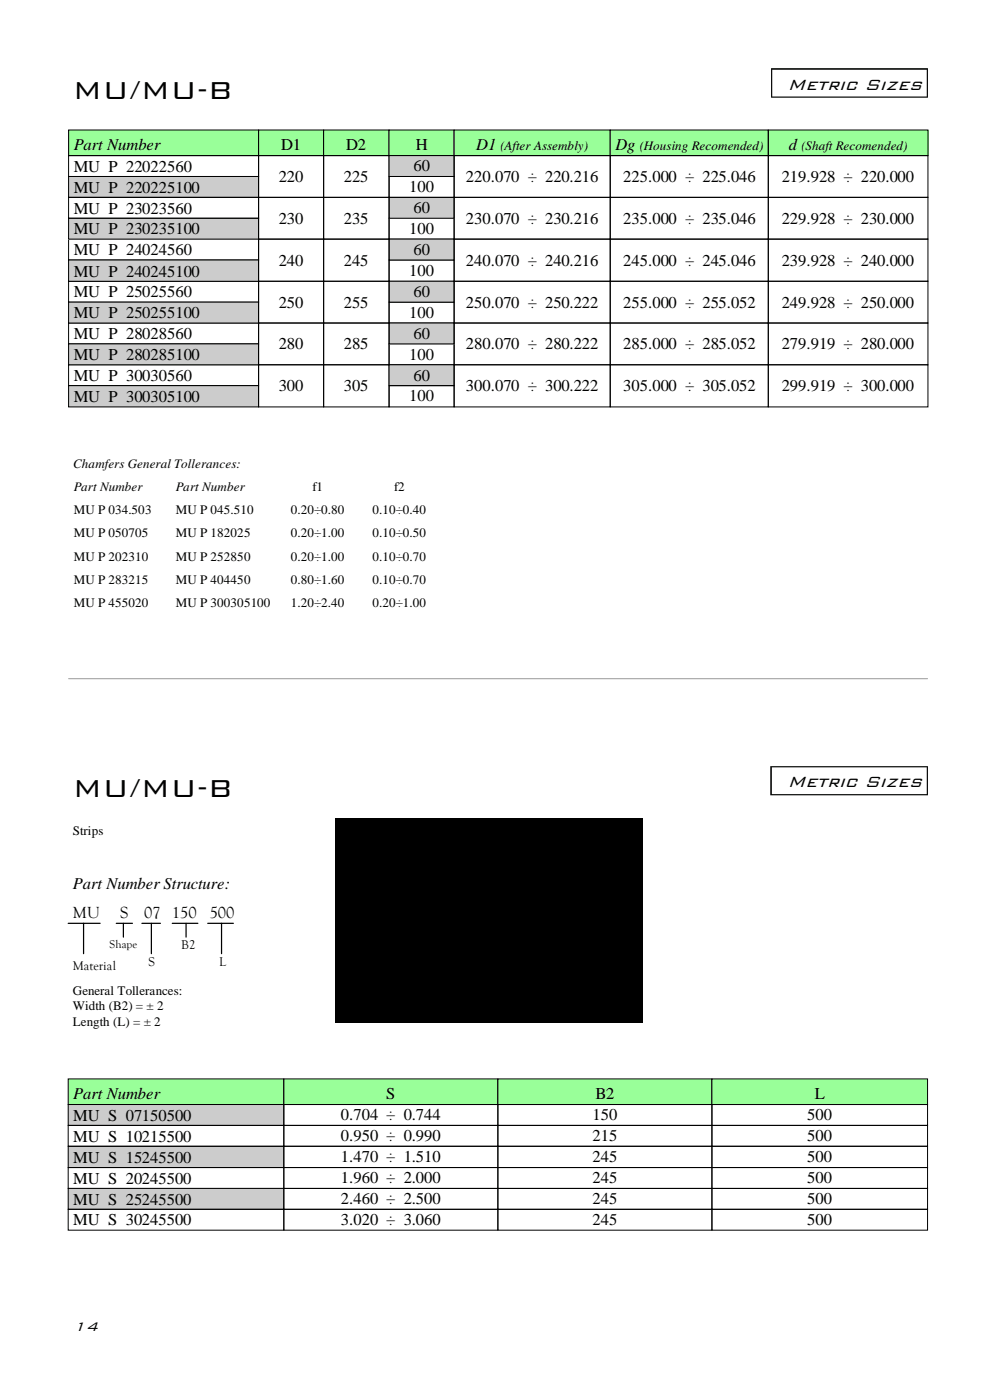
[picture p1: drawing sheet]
<svg xmlns="http://www.w3.org/2000/svg" width="214mm" height="301mm" viewBox="0 0 214 301" stroke-linecap="round" stroke-linejoin="round" font-family="sans-serif">
<defs><g id="words">
<g font-size="7">
<text x="15.7" y="21.3">MU/MU-B</text>
<text x="15.7" y="171.3">MU/MU-B</text>
</g>
<g font-size="4.5">
<text x="169.2" y="19.3">Metric Sizes</text>
<text x="169.2" y="169.3">Metric Sizes</text>
</g>
<text font-size="3.8" x="15.7" y="286">14</text>
<g font-size="3.6">
<text x="15.8" y="32.3">Part Number</text>
<text x="60.4" y="32.2">D1</text>
<text x="74.3" y="32.2">D2</text>
<text x="89.3" y="32.2">H</text>
<text x="102.3" y="32.2">D1</text>
<text x="132.2" y="32.2">Dg</text>
<text x="169.4" y="32.2">d</text>
<text x="15.8" y="36.9">MU P 22022560</text>
<text x="15.8" y="41.4">MU P 220225100</text>
<text x="59.9" y="39.1">220</text>
<text x="73.8" y="39.1">225</text>
<text x="87.9" y="41.3">100</text>
<text x="88.8" y="36.8">60</text>
<text x="100.1" y="39.1">220.070 ÷ 220.216</text>
<text x="133.9" y="39.1">225.000 ÷ 225.046</text>
<text x="167.9" y="39.1">219.928 ÷ 220.000</text>
<text x="15.8" y="45.9">MU P 23023560</text>
<text x="88.8" y="45.8">60</text>
<text x="15.8" y="50.4">MU P 230235100</text>
<text x="59.9" y="48.1">230</text>
<text x="73.8" y="48.1">235</text>
<text x="87.9" y="50.3">100</text>
<text x="100.1" y="48.1">230.070 ÷ 230.216</text>
<text x="133.9" y="48.1">235.000 ÷ 235.046</text>
<text x="167.9" y="48.1">229.928 ÷ 230.000</text>
<text x="15.8" y="54.9">MU P 24024560</text>
<text x="15.8" y="59.4">MU P 240245100</text>
<text x="59.9" y="57.1">240</text>
<text x="73.8" y="57.1">245</text>
<text x="87.9" y="59.3">100</text>
<text x="88.8" y="54.8">60</text>
<text x="100.1" y="57.1">240.070 ÷ 240.216</text>
<text x="133.9" y="57.1">245.000 ÷ 245.046</text>
<text x="167.9" y="57.1">239.928 ÷ 240.000</text>
<text x="15.8" y="63.9">MU P 25025560</text>
<text x="88.8" y="63.8">60</text>
<text x="15.8" y="68.4">MU P 250255100</text>
<text x="59.9" y="66.1">250</text>
<text x="73.8" y="66.1">255</text>
<text x="87.9" y="68.3">100</text>
<text x="100.1" y="66.1">250.070 ÷ 250.222</text>
<text x="133.9" y="66.1">255.000 ÷ 255.052</text>
<text x="167.9" y="66.1">249.928 ÷ 250.000</text>
<text x="15.8" y="72.9">MU P 28028560</text>
<text x="15.8" y="77.4">MU P 280285100</text>
<text x="59.9" y="75.1">280</text>
<text x="73.8" y="75.1">285</text>
<text x="87.9" y="77.3">100</text>
<text x="88.8" y="72.8">60</text>
<text x="100.1" y="75.1">280.070 ÷ 280.222</text>
<text x="133.9" y="75.1">285.000 ÷ 285.052</text>
<text x="167.9" y="75.1">279.919 ÷ 280.000</text>
<text x="15.8" y="81.9">MU P 30030560</text>
<text x="88.8" y="81.8">60</text>
<text x="15.8" y="86.4">MU P 300305100</text>
<text x="59.9" y="84.1">300</text>
<text x="73.8" y="84.1">305</text>
<text x="87.9" y="86.3">100</text>
<text x="100.1" y="84.1">300.070 ÷ 300.222</text>
<text x="133.9" y="84.1">305.000 ÷ 305.052</text>
<text x="167.9" y="84.1">299.919 ÷ 300.000</text>
<text x="15.7" y="191.2">Part Number Structure:</text>
<text x="15.7" y="197.3">MU</text>
<text x="25.8" y="197.3">S</text>
<text x="31" y="197.3">07 150</text>
<text x="45" y="197.3">500</text>
<text x="15.7" y="236.2">Part Number</text>
<text x="83" y="236.1">S</text>
<text x="127.9" y="236.1">B2</text>
<text x="175" y="236.1">L</text>
<text x="15.7" y="240.9">MU S 07150500</text>
<text x="15.7" y="245.4">MU S 10215500</text>
<text x="73.2" y="240.8">0.704 ÷ 0.744</text>
<text x="73.2" y="245.3">0.950 ÷ 0.990</text>
<text x="127.3" y="240.8">150</text>
<text x="127.3" y="245.3">215</text>
<text x="173.4" y="240.8">500</text>
<text x="173.4" y="245.3">500</text>
<text x="15.7" y="249.9">MU S 15245500</text>
<text x="73.2" y="249.8">1.470 ÷ 1.510</text>
<text x="127.3" y="249.8">245</text>
<text x="173.4" y="249.8">500</text>
<text x="15.7" y="254.4">MU S 20245500</text>
<text x="73.2" y="254.3">1.960 ÷ 2.000</text>
<text x="127.3" y="254.3">245</text>
<text x="173.4" y="254.3">500</text>
<text x="15.7" y="258.9">MU S 25245500</text>
<text x="15.7" y="263.4">MU S 30245500</text>
<text x="73.2" y="258.8">2.460 ÷ 2.500</text>
<text x="73.2" y="263.3">3.020 ÷ 3.060</text>
<text x="127.3" y="258.8">245</text>
<text x="127.3" y="263.3">245</text>
<text x="173.4" y="258.8">500</text>
<text x="173.4" y="263.3">500</text>
</g>
<g font-size="2.8">
<text x="107.5" y="32.2">(After Assembly)</text>
<text x="137.4" y="32.2">(Housing Recomended)</text>
<text x="172.1" y="32.2">(Shaft Recomended)</text>
<text x="15.7" y="100.5">Chamfers General Tollerances:</text>
<text x="15.8" y="105.5">Part Number</text>
<text x="37.8" y="105.5">Part Number</text>
<text x="67.1" y="105.5">f1</text>
<text x="84.7" y="105.5">f2</text>
<text x="15.8" y="110.5">MU P 034.503</text>
<text x="37.8" y="110.5">MU P 045.510</text>
<text x="62.5" y="110.5">0.20÷0.80</text>
<text x="80" y="110.5">0.10÷0.40</text>
<text x="15.8" y="115.5">MU P 050705</text>
<text x="37.8" y="115.5">MU P 182025</text>
<text x="62.5" y="115.5">0.20÷1.00</text>
<text x="80" y="115.5">0.10÷0.50</text>
<text x="15.8" y="120.5">MU P 202310</text>
<text x="15.8" y="125.5">MU P 283215</text>
<text x="37.8" y="120.5">MU P 252850</text>
<text x="37.8" y="125.5">MU P 404450</text>
<text x="62.5" y="120.5">0.20÷1.00</text>
<text x="62.5" y="125.5">0.80÷1.60</text>
<text x="80" y="120.5">0.10÷0.70</text>
<text x="80" y="125.5">0.10÷0.70</text>
<text x="15.8" y="130.5">MU P 455020</text>
<text x="37.8" y="130.5">MU P 300305100</text>
<text x="62.5" y="130.5">1.20÷2.40</text>
<text x="80" y="130.5">0.20÷1.00</text>
<text x="15.7" y="179.5">Strips</text>
<text x="15.7" y="208.5">Material</text>
<text x="31.9" y="207.6">S</text>
<text x="38.9" y="204.1">B2</text>
<text x="47.1" y="207.6">L</text>
<text x="15.7" y="214">General Tollerances:</text>
<text x="15.7" y="217.2">Width (B2) = ± 2</text>
<text x="15.7" y="220.5">Length (L) = ± 2</text>
</g>
<text font-size="2.5" x="23.5" y="203.7">Shape</text>
</g></defs>
<path d="M165.6 14.7v6.3h33.7v-6.3zM165.9 15h33.2v5.7h-33.2z" fill="#000"/>
<path d="M14.8 27.9h40.8v5.5h-40.8z" fill="#9f9"/>
<path d="M14.7 27.9h40.8v5.5h-40.8z" fill="none" stroke="#000" stroke-width=".21"/>
<path d="M55.6 27.9h14v5.5h-14z" fill="#9f9"/>
<path d="M55.5 27.9h14v5.5h-14z" fill="none" stroke="#000" stroke-width=".21"/>
<path d="M69.6 27.9h14v5.5h-14z" fill="#9f9"/>
<path d="M69.5 27.9h14.1v5.5h-14.1z" fill="none" stroke="#000" stroke-width=".21"/>
<path d="M83.6 27.9h14v5.5h-14z" fill="#9f9"/>
<path d="M83.6 27.9h13.9v5.5h-13.9z" fill="none" stroke="#000" stroke-width=".21"/>
<path d="M97.6 27.9h33.5v5.5h-33.5z" fill="#9f9"/>
<path d="M97.5 27.9h33.6v5.5h-33.6z" fill="none" stroke="#000" stroke-width=".21"/>
<path d="M131.1 27.9h34v5.5h-34z" fill="#9f9"/>
<path d="M131.1 27.9h33.9v5.5h-33.9z" fill="none" stroke="#000" stroke-width=".21"/>
<path d="M165.1 27.9h34.3v5.5h-34.3z" fill="#9f9"/>
<path d="M14.7 33.4h40.8v4.5h-40.8zM165 27.9h34.3v5.5h-34.3z" fill="none" stroke="#000" stroke-width=".21"/>
<path d="M14.8 37.9h40.8v4.6h-40.8z" fill="#ccc"/>
<path d="M14.7 37.9h40.8v4.5h-40.8zM14.7 42.4h40.8v4.5h-40.8zM14.7 51.4h40.8v4.5h-40.8zM14.7 60.5h40.8v4.4h-40.8zM14.7 69.4h40.8v4.5h-40.8zM14.7 78.4h40.8v4.5h-40.8z" fill="none" stroke="#000" stroke-width=".21"/>
<path d="M14.8 47h40.8v4.5h-40.8z" fill="#ccc"/>
<path d="M14.7 46.9h40.8v4.5h-40.8z" fill="none" stroke="#000" stroke-width=".21"/>
<path d="M14.8 56h40.8v4.5h-40.8z" fill="#ccc"/>
<path d="M14.7 55.9h40.8v4.6h-40.8z" fill="none" stroke="#000" stroke-width=".21"/>
<path d="M14.8 64.9h40.8v4.5h-40.8z" fill="#ccc"/>
<path d="M14.7 64.9h40.8v4.5h-40.8z" fill="none" stroke="#000" stroke-width=".21"/>
<path d="M14.8 74h40.8v4.5h-40.8z" fill="#ccc"/>
<path d="M14.7 73.9h40.8v4.5h-40.8z" fill="none" stroke="#000" stroke-width=".21"/>
<path d="M14.8 83h40.8v4.5h-40.8z" fill="#ccc"/>
<path d="M55.5 33.4h14v9h-14zM69.5 33.4h14.1v9h-14.1zM14.7 82.9h40.8v4.6h-40.8z" fill="none" stroke="#000" stroke-width=".21"/>
<path d="M83.6 33.4h14v4.5h-14z" fill="#ccc"/>
<path d="M83.6 33.4h13.9v4.5h-13.9zM83.6 37.9h13.9v4.5h-13.9zM83.6 46.9h13.9v4.5h-13.9zM83.6 55.9h13.9v4.6h-13.9zM83.6 64.9h13.9v4.5h-13.9zM83.6 73.9h13.9v4.5h-13.9z" fill="none" stroke="#000" stroke-width=".21"/>
<path d="M83.6 42.5h14v4.5h-14z" fill="#ccc"/>
<path d="M83.6 42.4h13.9v4.5h-13.9z" fill="none" stroke="#000" stroke-width=".21"/>
<path d="M83.6 51.5h14v4.5h-14z" fill="#ccc"/>
<path d="M97.5 33.4h33.6v9h-33.6zM131.1 33.4h33.9v9h-33.9zM165 33.4h34.3v9h-34.3zM55.5 42.4h14v9h-14zM69.5 42.4h14.1v9h-14.1zM83.6 51.4h13.9v4.5h-13.9z" fill="none" stroke="#000" stroke-width=".21"/>
<path d="M83.6 60.5h14v4.4h-14z" fill="#ccc"/>
<path d="M55.5 51.4h14v9.1h-14zM69.5 51.4h14.1v9.1h-14.1zM83.6 60.5h13.9v4.4h-13.9z" fill="none" stroke="#000" stroke-width=".21"/>
<path d="M83.6 69.4h14v4.6h-14z" fill="#ccc"/>
<path d="M55.5 60.5h14v8.9h-14zM55.5 69.4h14v9h-14zM55.5 78.4h14v9.1h-14zM69.5 60.5h14.1v8.9h-14.1zM69.5 69.4h14.1v9h-14.1zM69.5 78.4h14.1v9.1h-14.1zM83.6 69.4h13.9v4.5h-13.9z" fill="none" stroke="#000" stroke-width=".21"/>
<path d="M83.6 78.5h14v4.5h-14z" fill="#ccc"/>
<g fill="none" stroke="#000" stroke-width=".21">
<path d="M97.5 42.4h33.6v9h-33.6zM97.5 51.4h33.6v9.1h-33.6zM131.1 42.4h33.9v9h-33.9zM131.1 51.4h33.9v9.1h-33.9zM165 42.4h34.3v9h-34.3zM165 51.4h34.3v9.1h-34.3zM83.6 78.4h13.9v4.5h-13.9zM97.5 60.5h33.6v8.9h-33.6zM97.5 69.4h33.6v9h-33.6zM97.5 78.4h33.6v9.1h-33.6zM131.1 60.5h33.9v8.9h-33.9zM131.1 69.4h33.9v9h-33.9z"/>
<path d="M131.1 78.4h33.9v9.1h-33.9zM165 60.5h34.3v8.9h-34.3zM165 69.4h34.3v9h-34.3zM165 78.4h34.3v9.1h-34.3zM83.6 82.9h13.9v4.6h-13.9z"/>
</g>
<path d="M14.6 232h46.4v5.5h-46.4z" fill="#9f9"/>
<path d="M14.6 231.9h46.4v5.5h-46.4z" fill="none" stroke="#000" stroke-width=".21"/>
<path d="M165.4 164.7v6.2h33.9v-6.2zM165.8 164.9h33.3v5.8h-33.3z" fill="#000"/>
<path d="M14.6 198.5h6.9M17.9 198.5v6.5M25 198.5h3.4M26.5 198.5v2.9M30.5 198.5h4M32.5 198.5v6.5M37 198.5h5.5M40 198.5v2.9" fill="none" stroke="#000" stroke-width=".26"/>
<path d="M61 232h46v5.5h-46z" fill="#9f9"/>
<path d="M61 231.9h45.9v5.5h-45.9z" fill="none" stroke="#000" stroke-width=".21"/>
<path d="M106.9 232h46.1v5.5h-46.1z" fill="#9f9"/>
<path d="M106.9 231.9h46v5.5h-46z" fill="none" stroke="#000" stroke-width=".21"/>
<path d="M14.6 237.5h46.4v4.5h-46.4z" fill="#ccc"/>
<path d="M14.6 237.4h46.4v4.5h-46.4zM61 237.4h45.9v4.5h-45.9zM152.9 237.4h46.3v4.5h-46.3zM14.6 241.9h46.4v4.5h-46.4z" fill="none" stroke="#000" stroke-width=".21"/>
<path d="M14.6 246.5h46.4v4.5h-46.4z" fill="#ccc"/>
<path d="M14.6 246.4h46.4v4.6h-46.4zM14.6 251h46.4v4.4h-46.4z" fill="none" stroke="#000" stroke-width=".21"/>
<path d="M14.6 255.4h46.4v4.5h-46.4z" fill="#ccc"/>
<path d="M14.6 255.4h46.4v4.5h-46.4zM14.6 259.9h46.4v4.5h-46.4z" fill="none" stroke="#000" stroke-width=".21"/>
<path d="M153 232h46.3v5.5h-46.3z" fill="#9f9"/>
<path d="M152.9 231.9h46.3v5.5h-46.3z" fill="none" stroke="#000" stroke-width=".21"/>
<path d="M146 175.9h53.3v44.1h-53.3z" fill="#fff"/>
<g fill="none" stroke="#000" stroke-width=".21">
<path d="M106.9 237.4h46v4.5h-46zM61 241.9h45.9v4.5h-45.9zM61 246.4h45.9v4.6h-45.9zM61 251h45.9v4.4h-45.9zM61 255.4h45.9v4.5h-45.9zM61 259.9h45.9v4.5h-45.9zM106.9 241.9h46v4.5h-46zM106.9 246.4h46v4.6h-46zM106.9 251h46v4.4h-46zM106.9 255.4h46v4.5h-46zM106.9 259.9h46v4.5h-46zM152.9 241.9h46.3v4.5h-46.3z"/>
<path d="M152.9 246.4h46.3v4.6h-46.3zM152.9 251h46.3v4.4h-46.3zM152.9 255.4h46.3v4.5h-46.3zM152.9 259.9h46.3v4.5h-46.3z"/>
</g>
<path d="M72 176h66v43.8h-66z" fill="#000"/>
<path d="M14.7 145.9h184.5" fill="none" stroke="#999" stroke-width=".21"/>
<path d="M44.6 198.5h5.5M47.6 198.5v6.5" fill="none" stroke="#000" stroke-width=".26"/>
<use href="#words"/>
</svg>
